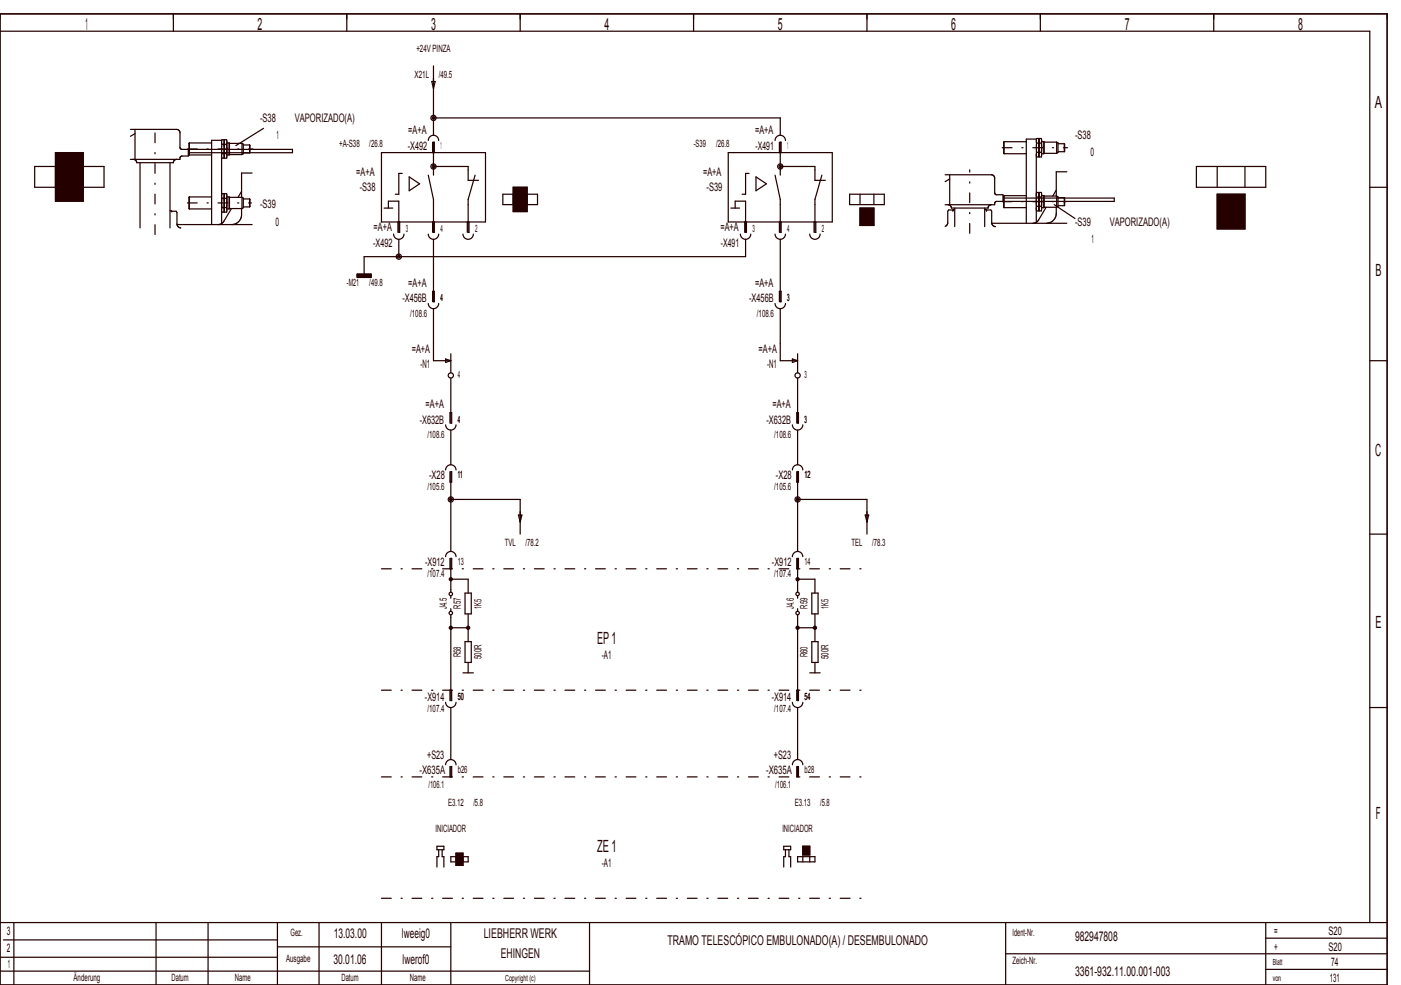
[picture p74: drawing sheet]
<svg xmlns="http://www.w3.org/2000/svg" width="404mm" height="284mm" viewBox="0 0 404 284" stroke-linecap="round" stroke-linejoin="round" font-family="sans-serif">
<defs><g id="words">
<g font-size="4.8" fill="#240000">
<text x="24.6" y="8.6">1</text>
<text x="74.3" y="8.6">2</text>
<text x="124.3" y="8.6">3</text>
<text x="174.3" y="8.6">4</text>
<text x="224.3" y="8.6">5</text>
<text x="274.3" y="8.6">6</text>
<text x="324.3" y="8.6">7</text>
<text x="374.3" y="8.6">8</text>
<text x="396.5" y="31.1">A</text>
<text x="396.7" y="79.6">B</text>
<text x="396.6" y="131.6">C</text>
<text x="172.2" y="185.6">EP 1</text>
<text x="396.7" y="181.1">E</text>
<text x="396.8" y="236.1">F</text>
<text x="172.2" y="245.6">ZE 1</text>
</g>
<g font-size="3.9" fill="#240000">
<text x="96.2" y="270.3">13.03.00</text>
<text x="115.9" y="270.3">lweeig0</text>
<text x="139.5" y="270.3">LIEBHERR WERK</text>
<text x="192.5" y="272.3">TRAMO TELESCÓPICO EMBULONADO(A) / DESEMBULONADO</text>
<text x="310" y="271.3">982947808</text>
<text x="96.2" y="277.8">30.01.06</text>
<text x="116.1" y="277.8">lwerof0</text>
<text x="144.4" y="276.3">EHINGEN</text>
<text x="310" y="281.3">3361­932.11.00.001­003</text>
</g>
<g font-size="3.4" fill="#240000">
<text x="75" y="35.1">­S38</text>
<text x="85" y="35.1">VAPORIZADO(A)</text>
<text x="79.7" y="40.1">1</text>
<text x="117.7" y="38.7">=A+A</text>
<text x="217.7" y="38.7">=A+A</text>
<text x="310" y="40.1">­S38</text>
<text x="117.6" y="43.1">­X492</text>
<text x="217.9" y="43.1">­X491</text>
<text x="314.5" y="45.1">0</text>
<text x="102.7" y="50.7">=A+A</text>
<text x="202.7" y="50.7">=A+A</text>
<text x="103.7" y="55.1">­S38</text>
<text x="203.7" y="55.1">­S39</text>
<text x="75" y="60.1">­S39</text>
<text x="79.5" y="65.1">0</text>
<text x="310" y="65.1">­S39</text>
<text x="320" y="65.1">VAPORIZADO(A)</text>
<text x="107.6" y="71.1">­X492</text>
<text x="107.7" y="66.7">=A+A</text>
<text x="207.7" y="66.7">=A+A</text>
<text x="207.9" y="71.1">­X491</text>
<text x="314.7" y="70.1">1</text>
<text x="117.7" y="82.7">=A+A</text>
<text x="217.7" y="82.7">=A+A</text>
<text x="116" y="87.1">­X456B</text>
<text x="216" y="87.1">­X456B</text>
<text x="118.7" y="101.7">=A+A</text>
<text x="218.7" y="101.7">=A+A</text>
<text x="121.2" y="106.1">­N1</text>
<text x="221.2" y="106.1">­N1</text>
<text x="122.7" y="117.7">=A+A</text>
<text x="222.7" y="117.7">=A+A</text>
<text x="121" y="122.1">­X632B</text>
<text x="221" y="122.1">­X632B</text>
<text x="123.7" y="138.1">­X28</text>
<text x="223.7" y="138.1">­X28</text>
<text x="122.6" y="163.1">­X912</text>
<text x="222.6" y="163.1">­X912</text>
<text x="173.5" y="190.1">­A1</text>
<text x="122.5" y="202.1">­X914</text>
<text x="222.5" y="202.1">­X914</text>
<text x="123.2" y="218.7">+S23</text>
<text x="223.2" y="218.7">+S23</text>
<text x="121" y="223.1">­X635A</text>
<text x="221" y="223.1">­X635A</text>
<text x="173.5" y="250.1">­A1</text>
<text x="2" y="269.6">3</text>
<text x="367.5" y="269.6">=</text>
<text x="383.1" y="269.6">S20</text>
<text x="2" y="274.6">2</text>
<text x="367.5" y="274.1">+</text>
<text x="383.1" y="274.1">S20</text>
<text x="2.2" y="279.1">1</text>
<text x="383.9" y="278.6">74</text>
<text x="383.5" y="283.1">131</text>
</g>
<g font-size="2.9" fill="#240000">
<text x="120.1" y="14.9">+24V PINZA</text>
<text x="119.6" y="22.4">X21L</text>
<text x="126.5" y="22.4">/49.5</text>
<text x="97.8" y="42.4">+A­S38</text>
<text x="106.5" y="42.4">/26.8</text>
<text x="127" y="42.9">1</text>
<text x="200" y="42.4">­S39</text>
<text x="206.5" y="42.4">/26.8</text>
<text x="227" y="42.9">1</text>
<text x="117" y="66.9">3</text>
<text x="127" y="66.9">4</text>
<text x="137" y="66.9">2</text>
<text x="217" y="66.9">3</text>
<text x="227" y="66.9">4</text>
<text x="237" y="66.9">2</text>
<text x="100" y="82.4">­M21</text>
<text x="106.5" y="82.4">/49.8</text>
<text x="127" y="86.9">4</text>
<text x="227" y="86.9">3</text>
<text x="118.3" y="91.3">/108.6</text>
<text x="218.3" y="91.3">/108.6</text>
<text x="132" y="108.9">4</text>
<text x="232" y="108.9">3</text>
<text x="132" y="121.9">4</text>
<text x="232" y="121.9">3</text>
<text x="123.3" y="126.3">/108.6</text>
<text x="223.3" y="126.3">/108.6</text>
<text x="132" y="137.9">11</text>
<text x="232" y="137.9">12</text>
<text x="123.3" y="141.4">/105.6</text>
<text x="223.3" y="141.4">/105.6</text>
<text x="145.5" y="157.4">TVL</text>
<text x="151.5" y="157.4">/78.2</text>
<text x="245.5" y="157.4">TEL</text>
<text x="251.5" y="157.4">/78.3</text>
<text x="123.3" y="166.4">/107.4</text>
<text x="132" y="162.9">13</text>
<text x="223.3" y="166.4">/107.4</text>
<text x="232" y="162.9">14</text>
<text x="128.9" y="175.6" transform="rotate(-90 128.9 175.6)">J4.5</text>
<text x="132.9" y="175.5" transform="rotate(-90 132.9 175.5)">R57</text>
<text x="138.9" y="175.5" transform="rotate(-90 138.9 175.5)">1K5</text>
<text x="228.9" y="175.6" transform="rotate(-90 228.9 175.6)">J4.6</text>
<text x="232.9" y="175.5" transform="rotate(-90 232.9 175.5)">R59</text>
<text x="238.9" y="175.5" transform="rotate(-90 238.9 175.5)">1K5</text>
<text x="132.9" y="189.5" transform="rotate(-90 132.9 189.5)">R58</text>
<text x="138.9" y="190.1" transform="rotate(-90 138.9 190.1)">500R</text>
<text x="232.9" y="189.5" transform="rotate(-90 232.9 189.5)">R60</text>
<text x="238.9" y="190.1" transform="rotate(-90 238.9 190.1)">500R</text>
<text x="132" y="201.9">50</text>
<text x="232" y="201.9">54</text>
<text x="123.3" y="205.4">/107.4</text>
<text x="223.3" y="205.4">/107.4</text>
<text x="123.6" y="227.3">/106.1</text>
<text x="132" y="222.9">b26</text>
<text x="223.6" y="227.3">/106.1</text>
<text x="232" y="222.9">b28</text>
<text x="129.2" y="232.4">E3.12</text>
<text x="136.5" y="232.4">/5.8</text>
<text x="229.2" y="232.4">E3.13</text>
<text x="236.5" y="232.4">/5.8</text>
<text x="125.6" y="239.9">INICIADOR</text>
<text x="225.6" y="239.9">INICIADOR</text>
<text x="83.8" y="269.9">Gez.</text>
<text x="292" y="269.9">Ident­Nr.</text>
<text x="82.5" y="277.4">Ausgabe</text>
<text x="292" y="277.9">Zeich­Nr.</text>
<text x="21.2" y="282.9">Änderung</text>
<text x="49.5" y="282.9">Datum</text>
<text x="67.7" y="282.9">Name</text>
<text x="98.5" y="282.9">Datum</text>
<text x="118.2" y="282.9">Name</text>
</g>
<g font-size="2.4" fill="#240000">
<text x="367" y="278.3">Blatt</text>
<text x="145.7" y="282.8">Copyright (c)</text>
<text x="367" y="282.8">von</text>
</g>
</g></defs>
<g fill="none" stroke="#240000" stroke-width=".35">
<path d="M0 4h400v280h-400zM0 9h395v257M50 4v5M100 4v5M125 19v20M150 4v5M200 4v5M250 4v5M300 4v5M350 4v5M37.6 37.3h13.4a.97 .97 0 0 1 .9 1v4.3l.5 .5h31.9v.9h-29.7M38.9 37.3v8.7"/>
<path d="M38.9 38.5l-1.3 .8M76 37l-8 5M124.5 23.5h1l-.5 2zM125 34h100v5M10 48h20v6h-20zM16 44h8v14h-8zM38.5 46a.96 .96 0 0 1 .9 .9h10.6M40.4 46.9v18.8M49 46.9v18.8M50 46.9h.1M50.9 46a.94 .94 0 0 0-.9 .9M54.3 43.1v1.9h-2l-.3 .3-.1 .7h-14.3"/>
<path d="M54.6 41.2v3.5M54.6 56.8v3.4M54.6 56.8h6.4M54.6 44.7h6.4M54.6 41.2h6.4M63.9 40.5h-2.9v24.3M63.9 56.4l.1-.5h.6l.1 5.1v.2h.7v-5.3h-.7v.5M63.9 56.7l.1 .5M63.9 58.9l.1 .9M64 44.3l-.1 20.1M64 59.8h.6M64 57.2h.6"/>
<path d="M64 44.3h.6M64 41.6h.6M64 41.6v2.7M64 57.2l-.1 1.1M64 59.8l-.1 .6M64.6 44.3l.1 .4M64.6 41.6l.1 1M64.6 59.8l.1 .5M64.6 57.2l.1 .9M64.7 45l-.1 .6h-.6l-.1-.5M64.7 56.6l-.1 .6M64.7 43.1l-.1 1.2"/>
<path d="M64.7 41.1l-.1 .5M64.7 58.7l-.1 1.1M64.7 40.9v-.6h.7v5.3h-.7v-.2l-.1-5.1h-.6v1.3M64.7 56.7v.5M64.7 41.2v.4M64.7 58.9v.9M64.7 59.8h.7M64.7 57.2h.7M64.7 44.3h.7M64.7 41.6h.7M64.7 59.8v.6M64.7 57.2v1.1"/>
<path d="M64.7 44.3v.6M64.7 41.6v2.7M65.4 59.8v.4h.7M65.4 57.2v.9M65.4 44.3v.4M65.4 41.6v2.7M65.4 56.8h.7M65.4 44.7h.7M65.4 41.2h.7M65.4 58.7v1.1M65.4 56.6v.6M65.4 41.1v.5"/>
<path d="M66.1 41.2v3.5M66.1 56.8v3.4M66.1 41.2l.1 .1M66.1 56.8l.1 .1M66.2 41.3v3.3M66.2 56.9v3.2M66.2 56.9h3.6M66.2 44.6h3.6M66.2 41.3h3.6M66.2 44.6l-.1 .1M69.7 55.2l-1.1 1.7M69.8 41.3v3.3"/>
<path d="M69.8 56.9v3.2M69.8 41.3l.4 .3v2.7l-.4 .3M69.8 56.9l.4 .2v2.8l-.4 .2M70.2 59.7h1.8M70.2 57.4h1.8M70.2 44.1h1.8M70.2 41.8h1.8M72 41.8v2.3M72 57.4v2.3M72.7 49.9h-3v7M110 44h30v20h-30zM116 50h-1v6h-1"/>
<path d="M118 51l3 2-3 2zM123.5 40.5a1.5 1.5 0 0 1 1.5-1.5 1.5 1.5 0 0 1 1.5 1.5M123.5 50.5l1.5 7v9.5h.3v-3M124.7 41v3M125 48h10v4h3M125.3 44v-3h-.3v9.5M137 50.5l-2 7v9.5h.2v-3M145 56h10v3h-10zM148 54h4v7h-4zM210 44h30v20h-30zM216 50h-1v6h-1M218 51l3 2-3 2z"/>
<path d="M223.5 40.5a1.5 1.5 0 0 1 1.5-1.5 1.5 1.5 0 0 1 1.5 1.5M223.5 50.5l1.5 7v9.5h.2v-3M224.7 41v3M225 48h10v4h3M225.2 44v-3h-.2v9.5M237 50.5l-2 7v9.5h.3v-3M245 56h10v3h-10zM248 56v3M252 56v3M272.5 50.4h13.4a.96 .96 0 0 1 .9 1v4.3l.4 .4 2 .1v1.9M273.4 59a.96 .96 0 0 1 .9 1h10.6M273.9 50.4v8.6"/>
<path d="M273.9 51.6l-1.4 .8M275.3 60v5.3M283.9 60v5.3M284.9 60h.1M285.9 59a.96 .96 0 0 0-1 1M289.4 57.1h31.9v1h-33.9l-.5 .2-.1 .7h-14.3M289.5 40.9v3.4M289.5 56.4v3.5M289.5 59.9h6.5M289.5 56.4h6.5M289.5 44.3h6.5M289.5 40.9h6.5"/>
<path d="M298.8 40.1h-2.8v24.3M298.8 56.1l.1-.6h.6l.2 5.1v.2h.6v-5.3h-.6l-.1 .6M298.8 56.4l.1 .4M298.9 41.3v2.6M298.9 56.8v2.7M298.9 43.9l-.1 20.2M298.9 59.5h.6M298.9 56.8h.6M298.9 43.9h.6M298.9 41.3h.6M298.9 59.5l-.1 .6M299.5 56.8l.2 2.7"/>
<path d="M299.5 41.3l.2 2.6M299.5 43.9l.1 .5M299.5 59.5l.1 .4M299.6 44.7l-.1 .5h-.6l-.1-.4M299.6 58.3l-.1 1.2M299.6 42.8l-.1 1.1M299.6 40.7l-.1 .6M299.6 56.2l-.1 .6M299.6 40.5l.1-.6h.6v5.3h-.6v-.1l-.2-5.2h-.6v1.4M299.6 56.4l.1 .4M299.6 40.8l.1 .5M299.7 56.8l-.1 1.2"/>
<path d="M299.7 41.3l-.1 1.1M299.7 59.5h.6M299.7 56.8h.6M299.7 43.9h.6M299.7 41.3h.6M299.7 59.5l-.1 .6M299.7 43.9l-.1 .6M300.3 59.5l.1 .4M300.3 56.8v2.7M300.3 43.9l.1 .5M300.3 41.3v2.6M300.4 59.9h.6"/>
<path d="M300.4 56.4h.6M300.4 44.3h.6M300.4 40.9h.6M300.4 56.2l-.1 .6M300.4 40.7l-.1 .6M301 40.9v3.4M301 56.4v3.5M301 40.9l.1 .1M301 56.4l.1 .1M301.1 41v3.2M301.1 56.5v3.3M301.1 59.8h3.6"/>
<path d="M301.1 56.5h3.6M301.1 44.2h3.6M301.1 41h3.6M301.1 44.2l-.1 .1M301.1 59.8l-.1 .1M301.7 59.8l-2.2 3.6a1.9 1.9 0 0 1-1.7 1M304 59l6 4M304.6 59.8v1.7M304.6 54.8l-1 1.7M304.7 41v3.2M304.7 56.5v3.3M304.7 41l.4 .2v2.8l-.4 .2"/>
<path d="M304.7 56.5l.4 .3v2.7l-.4 .3M305.1 59.3h1.8M305.1 57h1.8M305.1 43.7h1.8M305.1 41.4h1.8M306.9 41.4v2.3M306.9 57v2.3M307.6 49.5h-3v7M345 48h20v6h-20zM351 56h8v10h-8zM351 48v6M359 48v6"/>
<path d="M395 54h5M49 60.7l.5 .2M49.5 60.9v.2M49.5 60.9h1.3l.2 .4 .1 3.4M51.1 64.8h21.6M51.1 64.7a1.15 1.15 0 0 0 1 1M54.6 60.2h6.4M64.7 60.6l-.1 .6h-.6l-.1-.5M66.2 60.1h3.6M66.2 60.1l-.1 .1M66.7 60.1l-2.1 3.7a1.87 1.87 0 0 1-1.7 1M69.7 60.1v2a2.88 2.88 0 0 1-2.9 2.7"/>
<path d="M103 79h4v1h-4zM103 79.9h4M103 79.8h4M103 79.7h4M103 79.6h4M103 79.5h4M103 79.4h4M103 79.3h4M103 79.2h4M103 79.1h4M110.8 60h2.4M112 60v-2h3v9h.2v-3"/>
<path d="M113.5 67.5a1.5 1.5 0 0 0 1.5 1.5 1.5 1.5 0 0 0 1.5-1.5M114.8 64v3M115 69v5M123.5 67.5a1.5 1.5 0 0 0 1.5 1.5 1.5 1.5 0 0 0 1.5-1.5M124.7 64v3M125 69v18h.3v-3h-.6v3M133.5 67.5a1.5 1.5 0 0 0 1.5 1.5 1.5 1.5 0 0 0 1.5-1.5M134.8 64v3M210.8 60h2.5M212 60v-2h3v9h.2v-3M213.5 67.5a1.5 1.5 0 0 0 1.5 1.5 1.5 1.5 0 0 0 1.5-1.5M214.8 64v3"/>
<path d="M215 69v5h-110v5M223.5 67.5a1.5 1.5 0 0 0 1.5 1.5 1.5 1.5 0 0 0 1.5-1.5M224.7 64v3M225 69v18h.2v-3h-.5v3M233.5 67.5a1.5 1.5 0 0 0 1.5 1.5 1.5 1.5 0 0 0 1.5-1.5M234.8 64v3M248 60h4v5h-4zM274.8 60.5v.4M274.8 60.6v.1M274.9 60.5h-1.4l-.2 .4v3.4l-.2 .6-.6 .4M275.3 60.4l-.5 .2M283.9 60.4l.5 .1"/>
<path d="M284.4 60.5h1.3l.3 .4v3.5M284.4 60.5l.1 .2M284.5 60.5v.4M286 64.4a1.15 1.15 0 0 0 1.1 .9M286 64.4h21.6M299.6 60.2l-.1 .6h-.6l-.1-.5M304.6 61.5a2.88 2.88 0 0 1-2.9 2.9M123.5 87.5a1.5 1.5 0 0 0 1.5 1.5 1.5 1.5 0 0 0 1.5-1.5M125 89v15h5M223.5 87.5a1.5 1.5 0 0 0 1.5 1.5 1.5 1.5 0 0 0 1.5-1.5M225 89v15h5M128.5 103.5l1.5 .5-1.5 .5z"/>
<path d="M130 102v5.5M130 109v13h.2v-3h-.4v3M228.5 103.5l1.5 .5-1.5 .5zM230 102v5.5M230 109v13h.3v-3h-.6v3M395 104h5M128.5 135.5a1.5 1.5 0 0 1 1.5-1.5 1.5 1.5 0 0 1 1.5 1.5M128.5 122.5a1.5 1.5 0 0 0 1.5 1.5 1.5 1.5 0 0 0 1.5-1.5M129.8 136v3h.4v-3h-.2v23M130 124v10M228.5 135.5a1.5 1.5 0 0 1 1.5-1.5 1.5 1.5 0 0 1 1.5 1.5M228.5 122.5a1.5 1.5 0 0 0 1.5 1.5 1.5 1.5 0 0 0 1.5-1.5"/>
<path d="M229.7 136v3h.6v-3h-.3v23M230 124v10M130 144h20v10M149.5 148.5h1l-.5 2zM230 144h20v10M249.5 148.5h1l-.5 2zM395 154h5M128.5 160.5a1.5 1.5 0 0 1 1.5-1.5 1.5 1.5 0 0 1 1.5 1.5M129.8 161v3h.4v-3h-.2v9.8M130 171.8v.7M130 175.5v.8M130 177.3v24.7h.2v-3h-.4v3"/>
<path d="M130 167h5v4M134.1 171h1.8v6h-1.8zM135 177v8M228.5 160.5a1.5 1.5 0 0 1 1.5-1.5 1.5 1.5 0 0 1 1.5 1.5M229.7 161v3h.6v-3h-.3v9.8M230 171.8v.7M230 175.5v.8M230 177.3v24.7h.3v-3h-.6v3M230 167h5v4M234.1 171h1.8v6h-1.8zM235 177v8M130 181h5"/>
<path d="M133.5 194h3M134.1 185h1.8v6h-1.8zM135 191v3M230 181h5M233.5 194h3M234.1 185h1.8v6h-1.8zM235 191v3M128.5 202.5a1.5 1.5 0 0 0 1.5 1.5 1.5 1.5 0 0 0 1.5-1.5M130 204v15M228.5 202.5a1.5 1.5 0 0 0 1.5 1.5 1.5 1.5 0 0 0 1.5-1.5M230 204v15M395 204h5"/>
<path d="M128.5 220.5a1.5 1.5 0 0 1 1.5-1.5 1.5 1.5 0 0 1 1.5 1.5M129.8 221v3h.4v-3h-.2v3M228.5 220.5a1.5 1.5 0 0 1 1.5-1.5 1.5 1.5 0 0 1 1.5 1.5M229.7 221v3h.6v-3h-.3v3M126 244h2v1h-2zM126.5 245v2h-.5v3M127.5 245v2h.5v3M130 247h5v1.5h-5zM131.5 246h2v3.5h-2zM226 244h2v1h-2zM226.5 245v2h-.5v3M227.5 245v2h.5v3"/>
<path d="M230 247h5v1.5h-5zM231.5 244h2v2.5h-2zM231.5 247v1.5M233.5 247v1.5M0 276h80M0 266h400M1 271h79M4 266v18M45 266v18M60 266v18M80 266v18M80 273h50"/>
<path d="M92 266v18M110 266v18M130 266v18M170 266v18M290 266v18M290 275h110M365 266v18M365 279.5h35M365 270.5h35M0 280h170"/>
<circle cx="125" cy="34" r=".75"/>
<circle cx="125" cy="34" r=".38"/>
<circle cx="125" cy="48" r=".75"/>
<circle cx="125" cy="48" r=".38"/>
<circle cx="225" cy="48" r=".75"/>
<circle cx="225" cy="48" r=".38"/>
<circle cx="115" cy="74" r=".75"/>
<circle cx="115" cy="74" r=".38"/>
<circle cx="130" cy="108.2" r=".75"/>
<circle cx="230" cy="108.2" r=".75"/>
<circle cx="130" cy="144" r=".75"/>
<circle cx="130" cy="144" r=".38"/>
<circle cx="230" cy="144" r=".75"/>
<circle cx="230" cy="144" r=".38"/>
<circle cx="130" cy="167" r=".45"/>
<circle cx="130" cy="176.8" r=".5"/>
<circle cx="130" cy="171.3" r=".5"/>
<circle cx="130" cy="167" r=".22"/>
<circle cx="230" cy="176.8" r=".5"/>
<circle cx="230" cy="171.3" r=".5"/>
<circle cx="230" cy="167" r=".45"/>
<circle cx="230" cy="167" r=".23"/>
<circle cx="130" cy="181" r=".45"/>
<circle cx="130" cy="181" r=".22"/>
<circle cx="135" cy="181" r=".45"/>
<circle cx="135" cy="181" r=".23"/>
<circle cx="230" cy="181" r=".45"/>
<circle cx="230" cy="181" r=".23"/>
<circle cx="235" cy="181" r=".45"/>
<circle cx="235" cy="181" r=".22"/>
</g>
<g fill="#240000" stroke="#240000" stroke-width=".35">
<path d="M148 54h4v7h-4z"/>
<path d="M248 60h4v5h-4z"/>
<path d="M16 44h8v14h-8z"/>
<path d="M351 56h8v10h-8z"/>
<path d="M131.5 246h2v3.5h-2z"/>
<path d="M231.5 244h2v2.5h-2z"/>
</g>
<g fill="none" stroke="#240000" stroke-width=".35" stroke-dasharray="2.8 2.8 .4 2.8">
<path d="M54.1 58.5h18.4M54.1 43h18.8M63.9 58.3v.6M64.7 58.3v.6M65.4 58.1v.6M289 58.1h18.4M289 42.6h18.9M44.7 67.6v-31.7M279.6 67.3v-18.3M110 164h140M110 199h140M110 224h140"/>
<path d="M110 259h140"/>
</g>
<use href="#words"/>
</svg>
